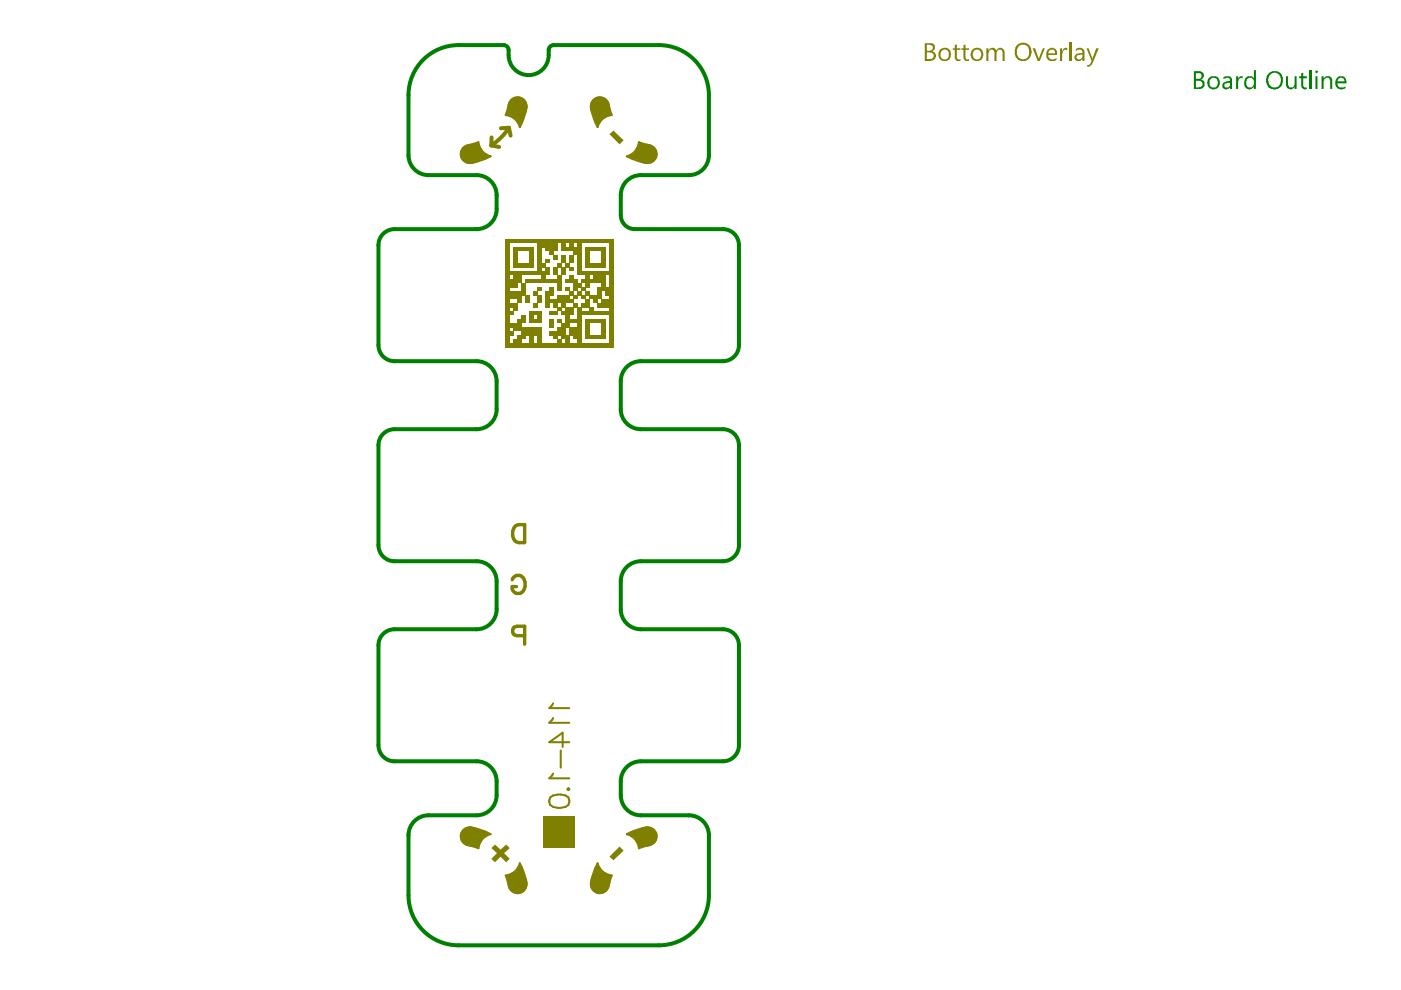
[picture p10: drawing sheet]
<svg xmlns="http://www.w3.org/2000/svg" width="297mm" height="210mm" viewBox="0 0 297 210" stroke-linecap="round" stroke-linejoin="round" font-family="sans-serif">
<g fill="none" stroke="#008000" stroke-width=".85">
<path d="M97.2 9.6h9.6M107.8 10.6v1.1M116.3 10.6v1.1M117.4 9.6h22.3M86.6 20.2v12.8M90.9 37.1h10.1M135.9 37.1h10.2M150.3 20.2v12.8M80.2 52v21.2M83.6 48.6h17.4M105.3 41.4v2.9M131.6 41.4v4.2"/>
<path d="M134.6 48.6h18.7M156.7 52v21.2M83.6 76.6h17.4M135.9 76.6h17.4M80.2 94.4v21.2M83.6 91h17.4M105.3 80.8v6M131.6 80.8v6M135.9 91h17.4M156.7 94.4v21.2M83.6 119h17.4M135.9 119h17.4"/>
<path d="M80.2 136.8v21.2M83.6 133.4h17.4M105.3 123.2v6M131.6 123.2v6M135.9 133.4h17.4M156.7 136.8v21.2M83.6 161.4h17.4M86.6 177v12.8M90.9 172.9h10.1M105.3 165.7v2.9M131.6 165.7v2.9M135.9 161.4h17.4"/>
<path d="M135.9 172.9h10.2M150.3 177v12.8M97.2 200.4h42.5"/>
</g>
<g fill="#008000">
<path d="M262.1 16.2h.4v.5l.1-.1a.6 .6 0 0 1 .9-.4l-.1 .4a.31 .31 0 0 0-.3-.1 .31 .31 0 0 0-.3 .2l-.2 .1-.1 .3v1.8h-.4z"/>
<path d="M272.6 16.2h.5v1.6a.67 .67 0 0 0 .5 .8 .67 .67 0 0 0 .8-.5l.1-1.9h.4v2.7h-.4v-.5a.98 .98 0 0 1-1.2 .5 .98 .98 0 0 1-.7-1.1z"/>
<path d="M275.9 15.5l.4-.1v.8h.8v.4h-.8v1.5a.49 .49 0 0 0 .3 .5 .49 .49 0 0 0 .5-.1v.4a.81 .81 0 0 1-1.2-.8v-1.5h-.5v-.4h.5z"/>
<path d="M253.6 15.5v1.2h.5a.6 .6 0 0 0 .7-.5 .6 .6 0 0 0-.5-.7zM253.6 17.1v1.4h.6v-.1a.58 .58 0 0 0 .8-.3l-.2-.7-.3-.3zM253.1 15.1h1.1a.9 .9 0 0 1 1 .7 .9 .9 0 0 1-.6 1v.1a.84 .84 0 0 1 .8 1.2 1.21 1.21 0 0 1-1.2 .8h-1.1z"/>
<path d="M256.6 16.8l-.1 .3a1.17 1.17 0 0 0 .5 1.4 .85 .85 0 0 0 1.2-.8 .93 .93 0 0 0-.4-1.1 .93 .93 0 0 0-1.1 .1zM256.1 16.7a1.42 1.42 0 0 1 2.1-.2 1.42 1.42 0 0 1 .1 2 1.42 1.42 0 0 1-2 0 1.71 1.71 0 0 1-.2-1.8z"/>
<path d="M259.6 17.9a.57 .57 0 0 0 .4 .6 .57 .57 0 0 0 .7-.3h.1v-.6h-.7zM259.4 16.4a1.08 1.08 0 0 1 1.1-.2 1.08 1.08 0 0 1 .7 .9v1.8h-.4v-.5a.83 .83 0 0 1-.9 .6 .83 .83 0 0 1-.7-.8v-.1a.92 .92 0 0 1 .8-.9l.8-.1v-.2a.69 .69 0 0 0-1.2-.2l-.2 .1z"/>
<path d="M264 16.6a1.19 1.19 0 0 1 1.9 0v-1.7h.4v4h-.4v-.5a1.19 1.19 0 0 1-1.6 .3 1.19 1.19 0 0 1-.5-1.5zM264.3 16.8a1.61 1.61 0 0 0 .3 1.6 .86 .86 0 0 0 1.3-.7v-.5a.84 .84 0 0 0-.7-.7 .84 .84 0 0 0-.9 .3z"/>
<path d="M269.1 16.1a1.69 1.69 0 0 0 1 2.4 1.33 1.33 0 0 0 1.5-1.5 1.34 1.34 0 0 0-.8-1.4 1.34 1.34 0 0 0-1.6 .4zM269 15.5a1.85 1.85 0 0 1 2.2-.2 1.85 1.85 0 0 1 .8 2.1 1.8 1.8 0 0 1-2.1 1.6 1.8 1.8 0 0 1-1.5-2.2l.1-.6z"/>
</g>
<path d="M277.8 14.9v4" fill="none" stroke="#008000" stroke-width=".43"/>
<g fill="#008000">
<path d="M280.2 16.2h.4v.4a1 1 0 0 1 1.1-.4 1 1 0 0 1 .8 .8v1.9h-.5v-1.7a.65 .65 0 0 0-.6-.7 .65 .65 0 0 0-.7 .6h-.1v1.8h-.4z"/>
<path d="M278.9 15a.31 .31 0 0 1 .4 0 .31 .31 0 0 1 0 .4 .31 .31 0 0 1-.4 0zM278.9 16.2h.4v2.7h-.4z"/>
<path d="M283.8 16.7l-.3 .5h1.5v-.2a.76 .76 0 0 0-1.2-.3zM283.4 16.5a1.17 1.17 0 0 1 1.4-.3 1.17 1.17 0 0 1 .7 1.2v.3h-2v.1a1.04 1.04 0 0 0 1.8 .5v.3a1.36 1.36 0 0 1-1.8 .1 1.36 1.36 0 0 1-.3-1.8z"/>
</g>
<g fill="none" stroke="#008000" stroke-width=".85">
<path d="M97.2 9.6a10.6 10.6 0 0 0-10.6 10.6M106.8 9.6a1.06 1.06 0 0 1 1 1M107.8 11.7a4.2 4.2 0 0 0 4.3 4.2 4.2 4.2 0 0 0 4.2-4.2M117.4 9.6a1.06 1.06 0 0 0-1.1 1M139.7 9.6a10.6 10.6 0 0 1 10.6 10.6M86.6 32.9a4.2 4.2 0 0 0 4.3 4.2M101 37.1a4.2 4.2 0 0 1 4.3 4.3M135.9 37.1a4.2 4.2 0 0 0-4.3 4.3M150.3 32.9a4.2 4.2 0 0 1-4.2 4.2M83.6 48.6a3.4 3.4 0 0 0-3.4 3.4M105.3 44.3a4.2 4.2 0 0 1-4.2 4.3M131.6 45.6a2.96 2.96 0 0 0 3 3"/>
<path d="M153.3 48.6a3.4 3.4 0 0 1 3.4 3.4M80.2 73.2a3.4 3.4 0 0 0 3.4 3.4M101 76.6a4.2 4.2 0 0 1 4.3 4.2M135.9 76.6a4.2 4.2 0 0 0-4.3 4.2M156.7 73.2a3.4 3.4 0 0 1-3.4 3.4M83.6 91a3.4 3.4 0 0 0-3.4 3.4M105.3 86.8a4.2 4.2 0 0 1-4.2 4.2M131.6 86.8a4.2 4.2 0 0 0 4.3 4.2M153.3 91a3.4 3.4 0 0 1 3.4 3.4M80.2 115.6a3.4 3.4 0 0 0 3.4 3.4M101 119a4.2 4.2 0 0 1 4.3 4.2M135.9 119a4.2 4.2 0 0 0-4.3 4.2"/>
<path d="M156.7 115.6a3.4 3.4 0 0 1-3.4 3.4M83.6 133.4a3.4 3.4 0 0 0-3.4 3.4M105.3 129.2a4.2 4.2 0 0 1-4.2 4.2M131.6 129.2a4.2 4.2 0 0 0 4.3 4.2M153.3 133.4a3.4 3.4 0 0 1 3.4 3.4M80.2 158a3.4 3.4 0 0 0 3.4 3.4M156.7 158a3.4 3.4 0 0 1-3.4 3.4M90.9 172.9a4.2 4.2 0 0 0-4.3 4.2M101 161.4a4.2 4.2 0 0 1 4.3 4.3M105.3 168.6a4.2 4.2 0 0 1-4.3 4.3M131.6 168.6a4.2 4.2 0 0 0 4.3 4.3M135.9 161.4a4.2 4.2 0 0 0-4.3 4.3"/>
<path d="M146.1 172.9a4.2 4.2 0 0 1 4.2 4.2M86.6 189.8a10.6 10.6 0 0 0 10.6 10.6M150.3 189.8a10.6 10.6 0 0 1-10.6 10.6"/>
</g>
<path d="M104.2 29.1v1.7l1.6 .4M106.2 27.2l1.7-.1 .4 1.7" fill="none" stroke="#808000" stroke-width=".85"/>
<g fill="#808000">
<path d="M115.2 173h6.7v6.7h-6.7z" fill-rule="evenodd"/>
<path d="M107.1 50.7h22.9v.9h-22.9z" fill-rule="evenodd"/>
<path d="M129.2 51.6h.8v.8h-.8z" fill-rule="evenodd"/>
<path d="M122.4 51.6h.8v.8h-.8z" fill-rule="evenodd"/>
<path d="M120.7 51.6h.8v.8h-.8z" fill-rule="evenodd"/>
<path d="M119 51.6h.8v.8h-.8z" fill-rule="evenodd"/>
<path d="M113.9 51.6h4.2v.8h-4.2z" fill-rule="evenodd"/>
<path d="M107.1 51.6h.8v.8h-.8z" fill-rule="evenodd"/>
<path d="M129.2 52.4h.8v.9h-.8z" fill-rule="evenodd"/>
<path d="M124.1 52.4h4.2v.9h-4.2z" fill-rule="evenodd"/>
<path d="M119 52.4h4.2v.9h-4.2z" fill-rule="evenodd"/>
<path d="M115.6 52.4h2.5v.9h-2.5z" fill-rule="evenodd"/>
<path d="M113.9 52.4h.8v.9h-.8z" fill-rule="evenodd"/>
<path d="M108.8 52.4h4.2v.9h-4.2z" fill-rule="evenodd"/>
<path d="M107.1 52.4h.8v.9h-.8z" fill-rule="evenodd"/>
<path d="M129.2 53.3h.8v.8h-.8z" fill-rule="evenodd"/>
<path d="M127.5 53.3h.8v.8h-.8z" fill-rule="evenodd"/>
<path d="M124.1 53.3h.8v.8h-.8z" fill-rule="evenodd"/>
<path d="M121.5 53.3h1.7v.8h-1.7z" fill-rule="evenodd"/>
<path d="M116.4 53.3h.9v.8h-.9z" fill-rule="evenodd"/>
<path d="M113.9 53.3h.8v.8h-.8z" fill-rule="evenodd"/>
<path d="M112.2 53.3h.8v.8h-.8z" fill-rule="evenodd"/>
<path d="M108.8 53.3h.8v.8h-.8z" fill-rule="evenodd"/>
<path d="M107.1 53.3h.8v.8h-.8z" fill-rule="evenodd"/>
<path d="M129.2 54.1h.8v.8h-.8z" fill-rule="evenodd"/>
<path d="M127.5 54.1h.8v.8h-.8z" fill-rule="evenodd"/>
<path d="M124.1 54.1h.8v.8h-.8z" fill-rule="evenodd"/>
<path d="M122.4 54.1h.8v.8h-.8z" fill-rule="evenodd"/>
<path d="M120.7 54.1h.8v.8h-.8z" fill-rule="evenodd"/>
<path d="M119 54.1h.8v.8h-.8z" fill-rule="evenodd"/>
<path d="M117.3 54.1h.8v.8h-.8z" fill-rule="evenodd"/>
<path d="M113.9 54.1h.8v.8h-.8z" fill-rule="evenodd"/>
<path d="M112.2 54.1h.8v.8h-.8z" fill-rule="evenodd"/>
<path d="M108.8 54.1h.8v.8h-.8z" fill-rule="evenodd"/>
<path d="M107.1 54.1h.8v.8h-.8z" fill-rule="evenodd"/>
<path d="M129.2 54.9h.8v.9h-.8z" fill-rule="evenodd"/>
<path d="M127.5 54.9h.8v.9h-.8z" fill-rule="evenodd"/>
<path d="M124.1 54.9h.8v.9h-.8z" fill-rule="evenodd"/>
<path d="M122.4 54.9h.8v.9h-.8z" fill-rule="evenodd"/>
<path d="M120.7 54.9h.8v.9h-.8z" fill-rule="evenodd"/>
<path d="M119 54.9h.8v.9h-.8z" fill-rule="evenodd"/>
<path d="M115.6 54.9h.8v.9h-.8z" fill-rule="evenodd"/>
<path d="M113.9 54.9h.8v.9h-.8z" fill-rule="evenodd"/>
<path d="M112.2 54.9h.8v.9h-.8z" fill-rule="evenodd"/>
<path d="M108.8 54.9h.8v.9h-.8z" fill-rule="evenodd"/>
<path d="M107.1 54.9h.8v.9h-.8z" fill-rule="evenodd"/>
<path d="M129.2 55.8h.8v.8h-.8z" fill-rule="evenodd"/>
<path d="M124.1 55.8h4.2v.8h-4.2z" fill-rule="evenodd"/>
<path d="M122.4 55.8h.8v.8h-.8z" fill-rule="evenodd"/>
<path d="M119.8 55.8h.9v.8h-.9z" fill-rule="evenodd"/>
<path d="M118.1 55.8h.9v.8h-.9z" fill-rule="evenodd"/>
<path d="M113.9 55.8h1.7v.8h-1.7z" fill-rule="evenodd"/>
<path d="M108.8 55.8h4.2v.8h-4.2z" fill-rule="evenodd"/>
<path d="M107.1 55.8h.8v.8h-.8z" fill-rule="evenodd"/>
<path d="M129.2 56.6h.8v.9h-.8z" fill-rule="evenodd"/>
<path d="M122.4 56.6h.8v.9h-.8z" fill-rule="evenodd"/>
<path d="M120.7 56.6h.8v.9h-.8z" fill-rule="evenodd"/>
<path d="M119 56.6h.8v.9h-.8z" fill-rule="evenodd"/>
<path d="M117.3 56.6h.8v.9h-.8z" fill-rule="evenodd"/>
<path d="M115.6 56.6h.8v.9h-.8z" fill-rule="evenodd"/>
<path d="M113.9 56.6h.8v.9h-.8z" fill-rule="evenodd"/>
<path d="M107.1 56.6h.8v.9h-.8z" fill-rule="evenodd"/>
<path d="M122.4 57.5h7.6v.8h-7.6z" fill-rule="evenodd"/>
<path d="M119 57.5h.8v.8h-.8z" fill-rule="evenodd"/>
<path d="M117.3 57.5h.8v.8h-.8z" fill-rule="evenodd"/>
<path d="M107.1 57.5h9.3v.8h-9.3z" fill-rule="evenodd"/>
<path d="M129.2 58.3h.8v.9h-.8z" fill-rule="evenodd"/>
<path d="M125.8 58.3h2.5v.9h-2.5z" fill-rule="evenodd"/>
<path d="M124.1 58.3h.8v.9h-.8z" fill-rule="evenodd"/>
<path d="M120.7 58.3h.8v.9h-.8z" fill-rule="evenodd"/>
<path d="M118.1 58.3h.9v.9h-.9z" fill-rule="evenodd"/>
<path d="M114.7 58.3h.9v.9h-.9z" fill-rule="evenodd"/>
<path d="M108.8 58.3h1.7v.9h-1.7z" fill-rule="evenodd"/>
<path d="M107.1 58.3h.8v.9h-.8z" fill-rule="evenodd"/>
<path d="M129.2 59.2h.8v.8h-.8z" fill-rule="evenodd"/>
<path d="M123.2 59.2h5.1v.8h-5.1z" fill-rule="evenodd"/>
<path d="M119.8 59.2h2.6v.8h-2.6z" fill-rule="evenodd"/>
<path d="M111.3 59.2h7.7v.8h-7.7z" fill-rule="evenodd"/>
<path d="M107.1 59.2h3.4v.8h-3.4z" fill-rule="evenodd"/>
<path d="M129.2 60h.8v.9h-.8z" fill-rule="evenodd"/>
<path d="M127.5 60h.8v.9h-.8z" fill-rule="evenodd"/>
<path d="M124.1 60h.8v.9h-.8z" fill-rule="evenodd"/>
<path d="M121.5 60h1.7v.9h-1.7z" fill-rule="evenodd"/>
<path d="M118.1 60h.9v.9h-.9z" fill-rule="evenodd"/>
<path d="M110.5 60h.8v.9h-.8z" fill-rule="evenodd"/>
<path d="M107.1 60h2.5v.9h-2.5z" fill-rule="evenodd"/>
<path d="M126.6 60.9h3.4v.8h-3.4z" fill-rule="evenodd"/>
<path d="M123.2 60.9h.9v.8h-.9z" fill-rule="evenodd"/>
<path d="M121.5 60.9h.9v.8h-.9z" fill-rule="evenodd"/>
<path d="M119.8 60.9h.9v.8h-.9z" fill-rule="evenodd"/>
<path d="M118.1 60.9h.9v.8h-.9z" fill-rule="evenodd"/>
<path d="M116.4 60.9h.9v.8h-.9z" fill-rule="evenodd"/>
<path d="M113.9 60.9h.8v.8h-.8z" fill-rule="evenodd"/>
<path d="M110.5 60.9h.8v.8h-.8z" fill-rule="evenodd"/>
<path d="M107.1 60.9h.8v.8h-.8z" fill-rule="evenodd"/>
<path d="M128.3 61.7h1.7v.9h-1.7z" fill-rule="evenodd"/>
<path d="M126.6 61.7h.9v.9h-.9z" fill-rule="evenodd"/>
<path d="M124.1 61.7h.8v.9h-.8z" fill-rule="evenodd"/>
<path d="M122.4 61.7h.8v.9h-.8z" fill-rule="evenodd"/>
<path d="M120.7 61.7h.8v.9h-.8z" fill-rule="evenodd"/>
<path d="M115.6 61.7h1.7v.9h-1.7z" fill-rule="evenodd"/>
<path d="M113 61.7h.9v.9h-.9z" fill-rule="evenodd"/>
<path d="M107.1 61.7h4.2v.9h-4.2z" fill-rule="evenodd"/>
<path d="M129.2 62.6h.8v.8h-.8z" fill-rule="evenodd"/>
<path d="M124.9 62.6h2.6v.8h-2.6z" fill-rule="evenodd"/>
<path d="M123.2 62.6h.9v.8h-.9z" fill-rule="evenodd"/>
<path d="M121.5 62.6h.9v.8h-.9z" fill-rule="evenodd"/>
<path d="M118.1 62.6h2.6v.8h-2.6z" fill-rule="evenodd"/>
<path d="M115.6 62.6h.8v.8h-.8z" fill-rule="evenodd"/>
<path d="M113.9 62.6h.8v.8h-.8z" fill-rule="evenodd"/>
<path d="M111.3 62.6h.9v.8h-.9z" fill-rule="evenodd"/>
<path d="M107.1 62.6h3.4v.8h-3.4z" fill-rule="evenodd"/>
<path d="M127.5 63.4h2.5v.9h-2.5z" fill-rule="evenodd"/>
<path d="M125.8 63.4h.8v.9h-.8z" fill-rule="evenodd"/>
<path d="M124.1 63.4h.8v.9h-.8z" fill-rule="evenodd"/>
<path d="M115.6 63.4h5.9v.9h-5.9z" fill-rule="evenodd"/>
<path d="M113.9 63.4h.8v.9h-.8z" fill-rule="evenodd"/>
<path d="M111.3 63.4h.9v.9h-.9z" fill-rule="evenodd"/>
<path d="M109.6 63.4h.9v.9h-.9z" fill-rule="evenodd"/>
<path d="M107.1 63.4h.8v.9h-.8z" fill-rule="evenodd"/>
<path d="M126.6 64.3h3.4v.8h-3.4z" fill-rule="evenodd"/>
<path d="M123.2 64.3h1.7v.8h-1.7z" fill-rule="evenodd"/>
<path d="M121.5 64.3h.9v.8h-.9z" fill-rule="evenodd"/>
<path d="M119 64.3h.8v.8h-.8z" fill-rule="evenodd"/>
<path d="M117.3 64.3h.8v.8h-.8z" fill-rule="evenodd"/>
<path d="M115.6 64.3h.8v.8h-.8z" fill-rule="evenodd"/>
<path d="M113 64.3h.9v.8h-.9z" fill-rule="evenodd"/>
<path d="M107.1 64.3h2.5v.8h-2.5z" fill-rule="evenodd"/>
<path d="M129.2 65.1h.8v.9h-.8z" fill-rule="evenodd"/>
<path d="M124.9 65.1h.9v.9h-.9z" fill-rule="evenodd"/>
<path d="M122.4 65.1h.8v.9h-.8z" fill-rule="evenodd"/>
<path d="M119.8 65.1h1.7v.9h-1.7z" fill-rule="evenodd"/>
<path d="M118.1 65.1h.9v.9h-.9z" fill-rule="evenodd"/>
<path d="M108.8 65.1h.8v.9h-.8z" fill-rule="evenodd"/>
<path d="M107.1 65.1h.8v.9h-.8z" fill-rule="evenodd"/>
<path d="M122.4 66h7.6v.8h-7.6z" fill-rule="evenodd"/>
<path d="M119 66h2.5v.8h-2.5z" fill-rule="evenodd"/>
<path d="M116.4 66h1.7v.8h-1.7z" fill-rule="evenodd"/>
<path d="M112.2 66h2.5v.8h-2.5z" fill-rule="evenodd"/>
<path d="M107.1 66h1.7v.8h-1.7z" fill-rule="evenodd"/>
<path d="M129.2 66.8h.8v.9h-.8z" fill-rule="evenodd"/>
<path d="M122.4 66.8h.8v.9h-.8z" fill-rule="evenodd"/>
<path d="M119.8 66.8h.9v.9h-.9z" fill-rule="evenodd"/>
<path d="M113.9 66.8h.8v.9h-.8z" fill-rule="evenodd"/>
<path d="M112.2 66.8h.8v.9h-.8z" fill-rule="evenodd"/>
<path d="M110.5 66.8h.8v.9h-.8z" fill-rule="evenodd"/>
<path d="M107.1 66.8h.8v.9h-.8z" fill-rule="evenodd"/>
<path d="M129.2 67.7h.8v.8h-.8z" fill-rule="evenodd"/>
<path d="M124.1 67.7h4.2v.8h-4.2z" fill-rule="evenodd"/>
<path d="M119.8 67.7h3.4v.8h-3.4z" fill-rule="evenodd"/>
<path d="M118.1 67.7h.9v.8h-.9z" fill-rule="evenodd"/>
<path d="M116.4 67.7h.9v.8h-.9z" fill-rule="evenodd"/>
<path d="M112.2 67.7h2.5v.8h-2.5z" fill-rule="evenodd"/>
<path d="M109.6 67.7h1.7v.8h-1.7z" fill-rule="evenodd"/>
<path d="M107.1 67.7h.8v.8h-.8z" fill-rule="evenodd"/>
<path d="M129.2 68.5h.8v.9h-.8z" fill-rule="evenodd"/>
<path d="M127.5 68.5h.8v.9h-.8z" fill-rule="evenodd"/>
<path d="M124.1 68.5h.8v.9h-.8z" fill-rule="evenodd"/>
<path d="M122.4 68.5h.8v.9h-.8z" fill-rule="evenodd"/>
<path d="M119 68.5h1.7v.9h-1.7z" fill-rule="evenodd"/>
<path d="M116.4 68.5h.9v.9h-.9z" fill-rule="evenodd"/>
<path d="M107.1 68.5h3.4v.9h-3.4z" fill-rule="evenodd"/>
<path d="M129.2 69.4h.8v.8h-.8z" fill-rule="evenodd"/>
<path d="M127.5 69.4h.8v.8h-.8z" fill-rule="evenodd"/>
<path d="M124.1 69.4h.8v.8h-.8z" fill-rule="evenodd"/>
<path d="M120.7 69.4h2.5v.8h-2.5z" fill-rule="evenodd"/>
<path d="M118.1 69.4h1.7v.8h-1.7z" fill-rule="evenodd"/>
<path d="M108.8 69.4h5.9v.8h-5.9z" fill-rule="evenodd"/>
<path d="M107.1 69.4h.8v.8h-.8z" fill-rule="evenodd"/>
<path d="M129.2 70.2h.8v.9h-.8z" fill-rule="evenodd"/>
<path d="M127.5 70.2h.8v.9h-.8z" fill-rule="evenodd"/>
<path d="M124.1 70.2h.8v.9h-.8z" fill-rule="evenodd"/>
<path d="M120.7 70.2h2.5v.9h-2.5z" fill-rule="evenodd"/>
<path d="M116.4 70.2h3.4v.9h-3.4z" fill-rule="evenodd"/>
<path d="M110.5 70.2h4.2v.9h-4.2z" fill-rule="evenodd"/>
<path d="M107.1 70.2h1.7v.9h-1.7z" fill-rule="evenodd"/>
<path d="M129.2 71.1h.8v.8h-.8z" fill-rule="evenodd"/>
<path d="M124.1 71.1h4.2v.8h-4.2z" fill-rule="evenodd"/>
<path d="M121.5 71.1h1.7v.8h-1.7z" fill-rule="evenodd"/>
<path d="M119 71.1h1.7v.8h-1.7z" fill-rule="evenodd"/>
<path d="M117.3 71.1h.8v.8h-.8z" fill-rule="evenodd"/>
<path d="M113.9 71.1h.8v.8h-.8z" fill-rule="evenodd"/>
<path d="M112.2 71.1h.8v.8h-.8z" fill-rule="evenodd"/>
<path d="M109.6 71.1h1.7v.8h-1.7z" fill-rule="evenodd"/>
<path d="M107.1 71.1h.8v.8h-.8z" fill-rule="evenodd"/>
<path d="M129.2 71.9h.8v.9h-.8z" fill-rule="evenodd"/>
<path d="M122.4 71.9h.8v.9h-.8z" fill-rule="evenodd"/>
<path d="M119.8 71.9h.9v.9h-.9z" fill-rule="evenodd"/>
<path d="M118.1 71.9h.9v.9h-.9z" fill-rule="evenodd"/>
<path d="M113.9 71.9h.8v.9h-.8z" fill-rule="evenodd"/>
<path d="M112.2 71.9h.8v.9h-.8z" fill-rule="evenodd"/>
<path d="M108.8 71.9h1.7v.9h-1.7z" fill-rule="evenodd"/>
<path d="M107.1 71.9h.8v.9h-.8z" fill-rule="evenodd"/>
<path d="M107.1 72.8h22.9v.8h-22.9z" fill-rule="evenodd"/>
</g>
<path d="M109.1 111.8l.3-.4 .6-.2h1.2v3.8h-1.2a2.08 2.08 0 0 1-.9-3.2zM108.6 122.9a1.4 1.4 0 0 1 1.6-.9 1.4 1.4 0 0 1 1.1 1.5 1.75 1.75 0 0 1-1.8 2.3 1.28 1.28 0 0 1-.9-1.4h.9M111.2 134.8h-1.6a1 1 0 0 1-.9-1 1 1 0 0 1 .9-1h1.6v3.8" fill="none" stroke="#808000" stroke-width=".72"/>
<path d="M117.3 149.1l-.8 1h4.2M117.3 152.2l-.8 1.1h4.2M118.9 159.1v3.7M120.7 157.4h-4.2l2.8-2v3M116.7 169.1a3.3 3.3 0 0 1 3.8 0 1.37 1.37 0 0 1-.6 2 3.5 3.5 0 0 1-3.2-.4l-.2-.6zM117.3 164l-.8 1h4.2M120.5 167.1l.2 .2-.2 .2-.2-.2z" fill="none" stroke="#808000" stroke-width=".42"/>
<g fill="#808000">
<path d="M104.2 179.8l.7-.7 1.2 1 1.2-1 .8 .7-1.2 1.1 1.2 1.2-.8 .7-1.2-1.2-1.2 1.2-.7-.7 1.2-1.2z"/>
<path d="M129.2 181.6l2.2-2.1 .8 .9-2.1 2z"/>
<path d="M129.2 28.4l.9-.7 2.1 2-.8 .9z"/>
<path d="M202.4 9.6l.5-.2v.8h.7v.4h-.7v1.5a.44 .44 0 0 0 .2 .5 .44 .44 0 0 0 .5-.1v.4a.94 .94 0 0 1-1.2-.7v-1.6h-.4v-.4h.4z"/>
<path d="M204.3 9.6l.4-.2v.8h.8v.4h-.8v1.5a.44 .44 0 0 0 .2 .5 .44 .44 0 0 0 .6-.1v.4a.94 .94 0 0 1-1.2-.7v-1.6h-.5v-.4h.5z"/>
<path d="M209.1 10.2h.5v.5a.96 .96 0 0 1 .8-.6 .96 .96 0 0 1 .9 .6 .92 .92 0 0 1 1.1-.5 .92 .92 0 0 1 .6 1v1.7h-.4v-1.8a.6 .6 0 0 0-1-.4l-.3 .4v1.8h-.5v-1.6a.61 .61 0 0 0-.2-.7 .61 .61 0 0 0-.7 .1l-.3 .5v1.7h-.5z"/>
<path d="M218.9 10.2h.6l.7 2.3 .9-2.3h.4l-1.1 2.7h-.4z"/>
<path d="M224.8 10.2h.4v.6l.3-.5a.52 .52 0 0 1 .8-.1v.5a.65 .65 0 0 0-.7 0 .65 .65 0 0 0-.3 .6l-.1 1.6h-.4z"/>
<path d="M196.5 9.5v1.3h.5a.66 .66 0 0 0 .7-.5 .66 .66 0 0 0-.2-.7zM196.5 11.1v1.4h.7a.68 .68 0 0 0 .7-.4 .68 .68 0 0 0-.2-.8l-.4-.2zM196.1 9.2h1.2a.88 .88 0 0 1 .9 .7 .88 .88 0 0 1-.6 1 .97 .97 0 0 1 .8 1 .97 .97 0 0 1-.9 .9l-1.4 .1z"/>
<path d="M199.5 10.9a1.18 1.18 0 0 0 .7 1.7 1.08 1.08 0 0 0 .9-1.5 .89 .89 0 0 0-.7-.6 .89 .89 0 0 0-.9 .4zM199.3 10.5a1.45 1.45 0 0 1 2.2 .3 1.47 1.47 0 0 1-.1 1.6 1.47 1.47 0 0 1-1.6 .5 1.48 1.48 0 0 1-.6-2.1z"/>
<path d="M206.4 10.8a1.32 1.32 0 0 0 .6 1.8 1.08 1.08 0 0 0 1-1 1.08 1.08 0 0 0-.9-1.1zM206.1 10.6a1.4 1.4 0 0 1 2.3 .3 1.4 1.4 0 0 1-.8 2 1.4 1.4 0 0 1-1.8-1v-.6z"/>
<path d="M215.8 10a1.92 1.92 0 0 0 .4 2.4 1.32 1.32 0 0 0 1.5-.1 1.32 1.32 0 0 0 .5-1.4 1.31 1.31 0 0 0-.9-1.3 1.31 1.31 0 0 0-1.5 .4zM215.5 9.7a1.81 1.81 0 0 1 2.3-.5 1.81 1.81 0 0 1 .8 2.2 1.77 1.77 0 0 1-2.1 1.5 1.77 1.77 0 0 1-1.3-2.2z"/>
<path d="M222.4 10.8l-.1 .5h1.4a.73 .73 0 0 0-.5-.7 .73 .73 0 0 0-.8 .2zM222.1 10.6h.1a1.07 1.07 0 0 1 1.2-.4 1.07 1.07 0 0 1 .7 1.1v.3h-1.8a.9 .9 0 0 0 .5 .9 .9 .9 0 0 0 1-.1l.2-.1-.1 .4a1.36 1.36 0 0 1-1.6 0 1.36 1.36 0 0 1-.5-1.6z"/>
</g>
<path d="M226.9 8.9v4" fill="none" stroke="#808000" stroke-width=".43"/>
<g fill="#808000">
<path d="M230.4 10.2h.4l.9 2.3 .7-2.3h.6l-1.6 3.6-.7 .4-.2-.1v-.3a.54 .54 0 0 0 .7-.4l.2-.5z"/>
<path d="M228.3 11.7a.51 .51 0 0 0 .1 .8l.1 .1a.58 .58 0 0 0 .8-.3l.2-.2v-.6zM228.1 10.3a1.18 1.18 0 0 1 1.7 .4l.1 2.2h-.4v-.4a.92 .92 0 0 1-1.1 .4 .92 .92 0 0 1-.6-.9l.6-.7 1.1-.1v-.3l-.2-.2a.42 .42 0 0 0-.7-.1h-.2l-.3 .3z"/>
</g>
<path d="M100.3 32.5l-.7 .2M109.7 22.6l-.1 .6M127.2 22.6l.1 .6M136.7 32.5l.6 .2M99.6 177.3l.7 .2M137.3 177.3l-.6 .2M109.6 186.8l.1 .6M127.3 186.8l-.1 .6" fill="none" stroke="#808000" stroke-width="4.2"/>
<g fill="none" stroke="#808000" stroke-width=".42">
<path d="M101.4 30.2l-1.8 .5a1.93 1.93 0 0 0-1.9 2.1 1.93 1.93 0 0 0 2.3 1.7M101.5 30.1a3.4 3.4 0 0 0 2.5 3l-2.3 1-1.8 .5M111.6 22.9a1.93 1.93 0 0 0-1.7-2.3 1.93 1.93 0 0 0-2.1 2l-.6 1.7M111.6 22.8l-.4 1.8-1 2.4a3.4 3.4 0 0 0-3-2.6M125.3 22.8l.4 1.8 1 2.4a3.4 3.4 0 0 1 3-2.6M125.3 22.9a1.93 1.93 0 0 1 1.7-2.3 1.93 1.93 0 0 1 2.1 2l.6 1.7M135.5 30.1a3.4 3.4 0 0 1-2.6 3l2.3 1 1.8 .5M135.6 30.2l1.7 .5a1.93 1.93 0 0 1 1.9 2.1 1.93 1.93 0 0 1-2.3 1.7M99.9 175.4l2.4 .7 1.7 .8a3.4 3.4 0 0 0-2.5 3M100 175.5a1.93 1.93 0 0 0-2.3 1.7 1.93 1.93 0 0 0 1.9 2.1l1.8 .5M136.9 175.5a1.93 1.93 0 0 1 2.3 1.7 1.93 1.93 0 0 1-1.9 2.1l-1.7 .5M137 175.4l-2.4 .7-1.7 .8a3.4 3.4 0 0 1 2.6 3"/>
<path d="M107.2 185.6a3.4 3.4 0 0 0 3-2.6l.8 1.8 .6 2.4M107.2 185.7l.6 1.7a1.93 1.93 0 0 0 2.1 2 1.93 1.93 0 0 0 1.7-2.3M129.7 185.7l-.6 1.7a1.93 1.93 0 0 1-2.1 2 1.93 1.93 0 0 1-1.7-2.3M129.7 185.6a3.4 3.4 0 0 1-3-2.6l-.8 1.8-.6 2.4"/>
</g>
<path d="M101 31a1.57 1.57 0 0 0 1.8 2.1M108.1 24a1.57 1.57 0 0 1 2.1 1.7M128.8 24a1.57 1.57 0 0 0-2.1 1.7M135.9 31a1.57 1.57 0 0 1-1.8 2.1M102.8 176.8a1.57 1.57 0 0 0-1.8 2.2M134.1 176.8a1.57 1.57 0 0 1 1.8 2.2M110.2 184.2a1.57 1.57 0 0 1-2.1 1.8M126.7 184.2a1.57 1.57 0 0 0 2.1 1.8" fill="none" stroke="#808000" stroke-width="1.4"/>
<path d="M107.9 27.1l-1.4 1.8-2.3 1.9" fill="none" stroke="#808000" stroke-width=".85"/>
</svg>
